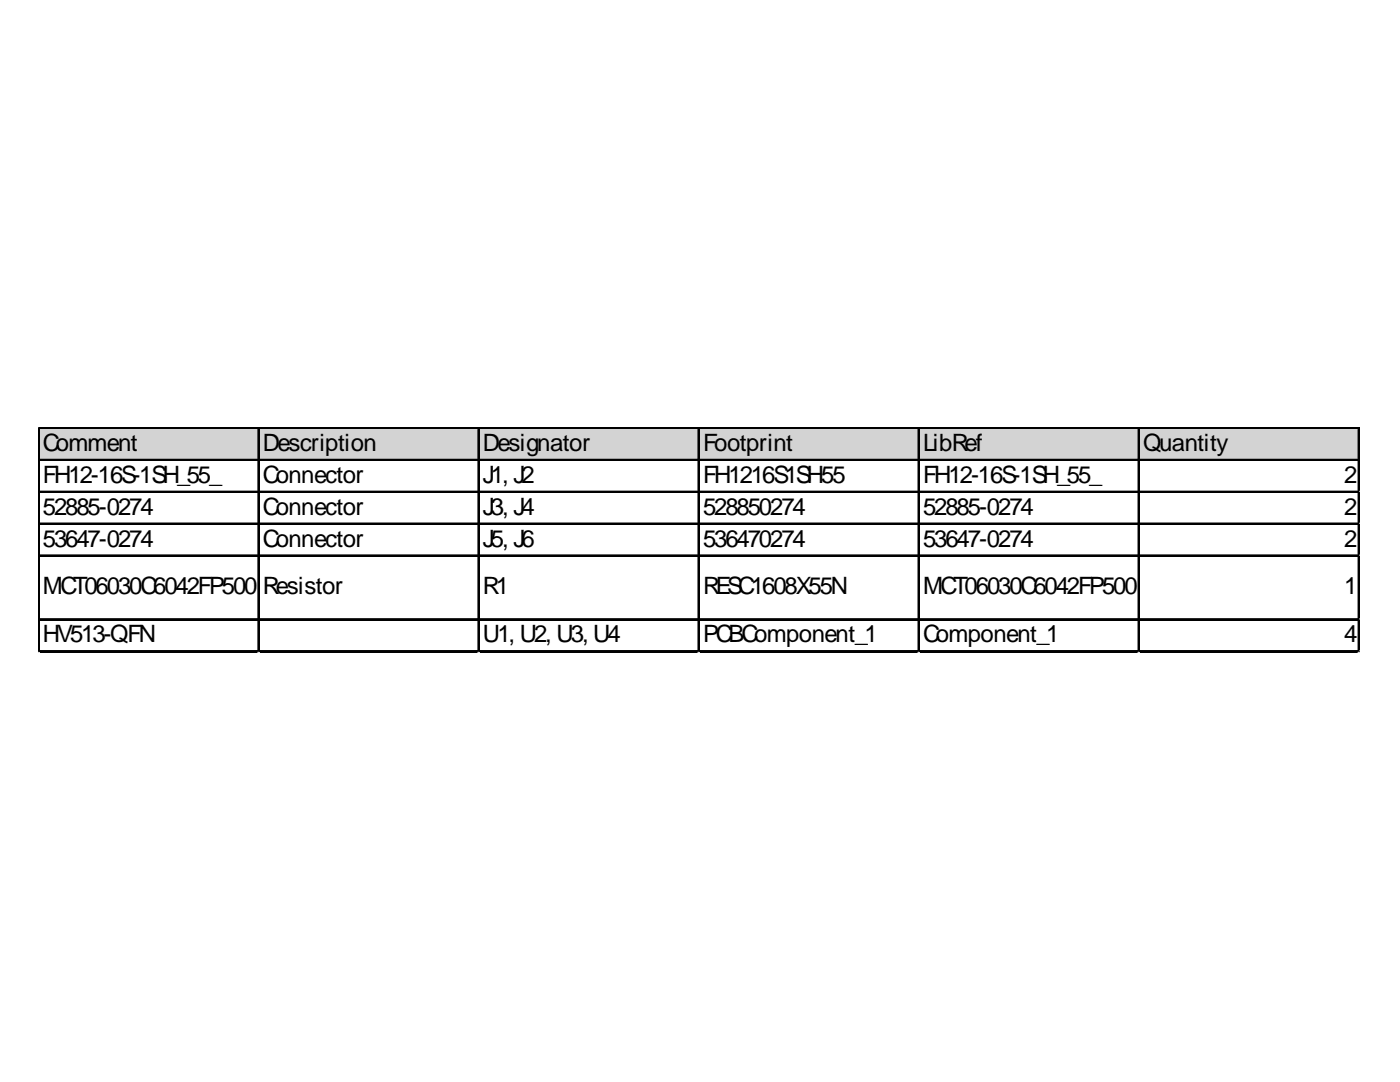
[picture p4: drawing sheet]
<svg xmlns="http://www.w3.org/2000/svg" width="279mm" height="216mm" viewBox="0 0 279 216" stroke-linecap="round" stroke-linejoin="round" font-family="sans-serif">
<defs><g id="words">
<g font-size="4.8">
<text x="8.6" y="90">Comment</text>
<text x="52.5" y="90">Description</text>
<text x="96.4" y="90">Designator</text>
<text x="140.3" y="90">Footprint</text>
<text x="184.2" y="90">LibRef</text>
<text x="228.1" y="90">Quantity</text>
<text x="8.6" y="96.3">FH12-16S-1SH_55_</text>
<text x="52.5" y="96.3">Connector</text>
<text x="96.4" y="96.3">J1, J2</text>
<text x="140.3" y="96.3">FH1216S1SH55</text>
<text x="184.2" y="96.3">FH12-16S-1SH_55_</text>
<text x="268.2" y="96.3">2</text>
<text x="8.6" y="102.7">52885-0274</text>
<text x="52.5" y="102.7">Connector</text>
<text x="96.4" y="102.7">J3, J4</text>
<text x="140.3" y="102.7">528850274</text>
<text x="184.2" y="102.7">52885-0274</text>
<text x="268.2" y="102.7">2</text>
<text x="8.6" y="109.1">53647-0274</text>
<text x="52.5" y="109.1">Connector</text>
<text x="96.4" y="109.1">J5, J6</text>
<text x="140.3" y="109.1">536470274</text>
<text x="184.2" y="109.1">53647-0274</text>
<text x="268.2" y="109.1">2</text>
<text x="8.6" y="118.6">MCT06030C6042FP500</text>
<text x="52.5" y="118.6">Resistor</text>
<text x="96.4" y="118.6">R1</text>
<text x="140.3" y="118.6">RESC1608X55N</text>
<text x="184.2" y="118.6">MCT06030C6042FP500</text>
<text x="268.2" y="118.6">1</text>
<text x="8.6" y="128.1">HV513-QFN</text>
<text x="96.4" y="128.1">U1, U2, U3, U4</text>
<text x="140.3" y="128.1">PCBComponent_1</text>
<text x="184.2" y="128.1">Component_1</text>
<text x="268.2" y="128.1">4</text>
</g>
</g></defs>
<path d="M7.9 85.6h263.6v6.4h-263.6z" fill="#d3d3d3"/>
<g fill="none" stroke="#000" stroke-width=".32">
<path d="M7.6 85.3v44.9M7.8 85.3v44.9M7.9 85.3h263.5M7.9 85.5h263.5M7.9 91.7h263.5M7.9 91.9h263.5M7.9 98.1h263.5M7.9 98.2h263.5M51.5 85.7v44.5M51.7 85.7v44.5M95.4 85.7v44.5M95.6 85.7v44.5"/>
<path d="M139.4 85.7v44.5M139.5 85.7v44.5M183.3 85.7v44.5M183.4 85.7v44.5M227.2 85.7v44.5M227.3 85.7v44.5M271.1 85.7v44.5M271.3 85.7v44.5M7.9 104.4h263.5M7.9 104.6h263.5M7.9 110.8h263.5M7.9 110.9h263.5"/>
<path d="M7.9 123.5h263.5M7.9 123.7h263.5M7.9 129.9h263.5M7.9 130h263.5"/>
</g>
<path d="M7.6 130.2h.1" fill="none" stroke="#e0e0e0" stroke-width=".32"/>
<path d="M7.6 130.2h.3z" fill="#e0e0e0"/>
<path d="M51.5 130.2h.1" fill="none" stroke="#e0e0e0" stroke-width=".32"/>
<path d="M51.5 130.2h.3z" fill="#e0e0e0"/>
<path d="M95.4 130.2h.1" fill="none" stroke="#e0e0e0" stroke-width=".32"/>
<path d="M95.4 130.2h.4z" fill="#e0e0e0"/>
<path d="M139.4 130.2h.1" fill="none" stroke="#e0e0e0" stroke-width=".32"/>
<path d="M139.4 130.2h.3z" fill="#e0e0e0"/>
<path d="M183.3 130.2h.1" fill="none" stroke="#e0e0e0" stroke-width=".32"/>
<path d="M183.3 130.2h.3z" fill="#e0e0e0"/>
<path d="M227.2 130.2h.1" fill="none" stroke="#e0e0e0" stroke-width=".32"/>
<path d="M227.2 130.2h.3z" fill="#e0e0e0"/>
<path d="M271.1 130.2h.1" fill="none" stroke="#e0e0e0" stroke-width=".32"/>
<path d="M271.1 130.2h.3z" fill="#e0e0e0"/>
<path d="M271.4 98.1h.1" fill="none" stroke="#e0e0e0" stroke-width=".32"/>
<path d="M271.4 98.1l.1 .3z" fill="#e0e0e0"/>
<path d="M271.4 104.4h.1" fill="none" stroke="#e0e0e0" stroke-width=".32"/>
<path d="M271.4 104.4l.1 .3z" fill="#e0e0e0"/>
<path d="M271.4 110.8h.1" fill="none" stroke="#e0e0e0" stroke-width=".32"/>
<path d="M271.4 110.8l.1 .3z" fill="#e0e0e0"/>
<path d="M271.4 123.5h.1" fill="none" stroke="#e0e0e0" stroke-width=".32"/>
<path d="M271.4 123.5l.1 .3z" fill="#e0e0e0"/>
<path d="M271.4 129.9h.1" fill="none" stroke="#e0e0e0" stroke-width=".32"/>
<path d="M271.4 129.9l.1 .3z" fill="#e0e0e0"/>
<use href="#words"/>
</svg>
